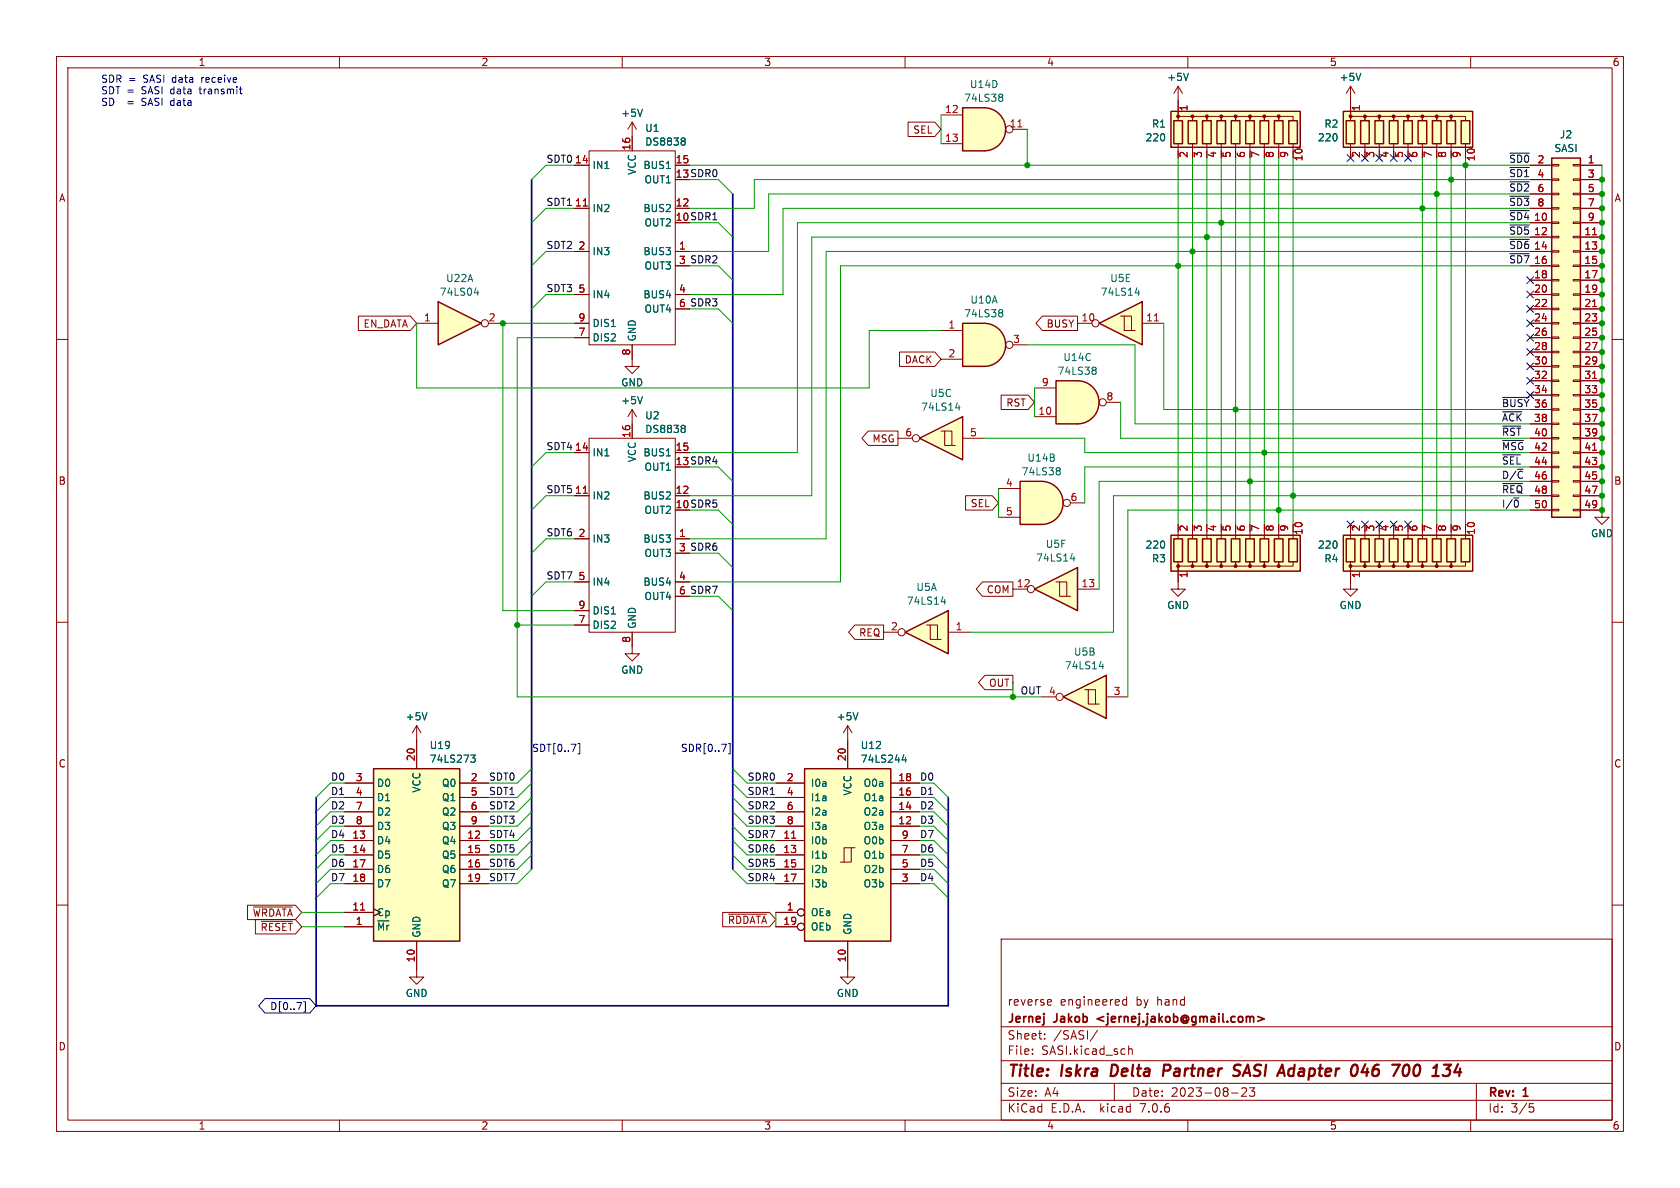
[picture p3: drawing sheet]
<svg xmlns="http://www.w3.org/2000/svg" width="297mm" height="210mm" viewBox="0 0 297 210" stroke-linecap="round" stroke-linejoin="round" font-family="sans-serif">
<defs><g id="words">
<g font-size="2.8" fill="#840000">
<text x="178" y="190.9">Title:</text>
<text x="187.7" y="190.9">Iskra</text>
<text x="197.2" y="190.9">Delta</text>
<text x="207.3" y="190.9">Partner</text>
<text x="220.5" y="190.9">SASI</text>
<text x="229.3" y="190.9">Adapter</text>
<text x="242.9" y="190.9">046</text>
<text x="250.9" y="190.9">700</text>
</g>
<g font-size="2.1" fill="#840000">
<text x="178" y="178">reverse</text>
<text x="187.4" y="178">engineered</text>
<text x="200.9" y="178">by</text>
<text x="204.7" y="178">hand</text>
<text x="178" y="184">Sheet:</text>
<text x="178" y="181.2">Jernej</text>
<text x="186.2" y="184">/SASI/</text>
<text x="186.5" y="181.2">Jakob</text>
<text x="194.6" y="181.2">&lt;jernej.jakob@gmail.com&gt;</text>
<text x="178" y="186.7">File:</text>
<text x="184.1" y="186.7">SASI.kicad_sch</text>
<text x="178" y="196.9">KiCad</text>
<text x="178" y="194.1">Size:</text>
<text x="184.7" y="194.1">A4</text>
<text x="185.7" y="196.9">E.D.A.</text>
<text x="194.6" y="196.9">kicad</text>
<text x="200" y="194.1">Date:</text>
<text x="201.8" y="196.9">7.0.6</text>
<text x="207" y="194.1">2023-08-23</text>
<text x="263" y="194.3">Rev:</text>
<text x="263" y="196.9">Id:</text>
<text x="267.1" y="196.9">3/5</text>
<text x="269.4" y="194.3">1</text>
</g>
<g font-size="1.8" fill="#840000">
<text x="35" y="11.9">1</text>
<text x="85" y="11.9">2</text>
<text x="135" y="11.9">3</text>
<text x="185" y="11.9">4</text>
<text x="235" y="11.9">5</text>
<text x="285" y="11.9">6</text>
<text x="161.4" y="23.8">SEL</text>
<text x="210.3" y="28" transform="rotate(-90 210.3 28)">2</text>
<text x="212.8" y="28" transform="rotate(-90 212.8 28)">3</text>
<text x="215.3" y="28" transform="rotate(-90 215.3 28)">4</text>
<text x="217.9" y="28" transform="rotate(-90 217.9 28)">5</text>
<text x="220.4" y="28" transform="rotate(-90 220.4 28)">6</text>
<text x="223" y="28" transform="rotate(-90 223 28)">7</text>
<text x="225.5" y="28" transform="rotate(-90 225.5 28)">8</text>
<text x="240.7" y="28" transform="rotate(-90 240.7 28)">2</text>
<text x="243.3" y="28" transform="rotate(-90 243.3 28)">3</text>
<text x="245.8" y="28" transform="rotate(-90 245.8 28)">4</text>
<text x="248.4" y="28" transform="rotate(-90 248.4 28)">5</text>
<text x="250.9" y="28" transform="rotate(-90 250.9 28)">6</text>
<text x="253.4" y="28" transform="rotate(-90 253.4 28)">7</text>
<text x="256" y="28" transform="rotate(-90 256 28)">8</text>
<text x="10.3" y="35.9">A</text>
<text x="119.3" y="31.5">13 SDR0</text>
<text x="285.3" y="35.9">A</text>
<text x="119.3" y="39.1">10 SDR1</text>
<text x="64.2" y="58.1">EN_DATA</text>
<text x="184.9" y="58.1">BUSY</text>
<text x="159.8" y="64.5">DACK</text>
<text x="177.8" y="72.1">RST</text>
<text x="119.3" y="82.3">13 SDR4</text>
<text x="154.1" y="78.4">MSG</text>
<text x="10.3" y="85.9">B</text>
<text x="119.3" y="89.9">10 SDR5</text>
<text x="171.5" y="89.9">SEL</text>
<text x="285.3" y="85.9">B</text>
<text x="210.3" y="94.1" transform="rotate(-90 210.3 94.1)">2</text>
<text x="212.8" y="94.1" transform="rotate(-90 212.8 94.1)">3</text>
<text x="215.3" y="94.1" transform="rotate(-90 215.3 94.1)">4</text>
<text x="217.9" y="94.1" transform="rotate(-90 217.9 94.1)">5</text>
<text x="220.4" y="94.1" transform="rotate(-90 220.4 94.1)">6</text>
<text x="223" y="94.1" transform="rotate(-90 223 94.1)">7</text>
<text x="225.5" y="94.1" transform="rotate(-90 225.5 94.1)">8</text>
<text x="240.7" y="94.1" transform="rotate(-90 240.7 94.1)">2</text>
<text x="243.3" y="94.1" transform="rotate(-90 243.3 94.1)">3</text>
<text x="245.8" y="94.1" transform="rotate(-90 245.8 94.1)">4</text>
<text x="248.4" y="94.1" transform="rotate(-90 248.4 94.1)">5</text>
<text x="250.9" y="94.1" transform="rotate(-90 250.9 94.1)">6</text>
<text x="253.4" y="94.1" transform="rotate(-90 253.4 94.1)">7</text>
<text x="256" y="94.1" transform="rotate(-90 256 94.1)">8</text>
<text x="174.3" y="105.1">COM</text>
<text x="151.8" y="112.7">REQ</text>
<text x="174.8" y="121.6">OUT</text>
<text x="10.3" y="135.9">C</text>
<text x="285.3" y="135.9">C</text>
<text x="44.6" y="162.2">~{WRDATA}</text>
<text x="46" y="164.8">~{RESET}</text>
<text x="128.6" y="163.5">~{RDDATA} 19</text>
<text x="10.3" y="185.9">D</text>
<text x="285.3" y="185.9">D</text>
<text x="35" y="199.9">1</text>
<text x="85" y="199.9">2</text>
<text x="135" y="199.9">3</text>
<text x="185" y="199.9">4</text>
<text x="235" y="199.9">5</text>
<text x="285" y="199.9">6</text>
</g>
<g font-size="1.8" fill="#0000c2">
<text x="17.8" y="14.7">SDR =</text>
<text x="17.8" y="16.8">SDT =</text>
<text x="25.1" y="16.8">SASI</text>
<text x="25.4" y="14.7">SASI</text>
<text x="30.4" y="16.8">data</text>
<text x="30.7" y="14.7">data</text>
<text x="35.8" y="16.8">transmit</text>
<text x="36.1" y="14.7">receive</text>
<text x="17.8" y="18.8">SD</text>
<text x="22.6" y="18.8">=</text>
<text x="25.3" y="18.8">SASI</text>
<text x="30.6" y="18.8">data</text>
</g>
<g font-size="1.8" fill="#006464">
<text x="171.4" y="15.8">U14D</text>
<text x="206.2" y="14.5">+5V</text>
<text x="236.7" y="14.5">+5V</text>
<text x="109.7" y="20.9">+5V</text>
<text x="114" y="23.5">U1</text>
<text x="170.3" y="18.2">74LS38</text>
<text x="203.6" y="22.8">R1</text>
<text x="234" y="22.8">R2</text>
<text x="114" y="25.9">DS8838</text>
<text x="202.4" y="25.2">220</text>
<text x="232.9" y="25.2">220</text>
<text x="274.7" y="27.1">SASI</text>
<text x="275.7" y="24.7">J2</text>
<text x="104.6" y="30.1">IN1</text>
<text x="112.6" y="31" transform="rotate(-90 112.6 31)">VCC</text>
<text x="113.6" y="30.1">BUS1</text>
<text x="113.8" y="32.6">OUT1</text>
<text x="104.6" y="37.7">IN2</text>
<text x="113.6" y="37.7">BUS2</text>
<text x="113.8" y="40.2">OUT2</text>
<text x="104.6" y="45.3">IN3</text>
<text x="113.6" y="45.3">BUS3</text>
<text x="113.8" y="47.9">OUT3</text>
<text x="77.6" y="52.5">74LS04</text>
<text x="78.8" y="50.1">U22A</text>
<text x="104.6" y="52.9">IN4</text>
<text x="113.6" y="52.9">BUS4</text>
<text x="171.5" y="53.9">U10A</text>
<text x="194.5" y="52.5">74LS14</text>
<text x="196.2" y="50.1">U5E</text>
<text x="104.6" y="58">DIS1</text>
<text x="113.8" y="55.5">OUT4</text>
<text x="170.3" y="56.3">74LS38</text>
<text x="104.6" y="60.6">DIS2</text>
<text x="112.6" y="60.5" transform="rotate(-90 112.6 60.5)">GND</text>
<text x="187.9" y="64">U14C</text>
<text x="109.7" y="68.5">GND</text>
<text x="109.7" y="71.7">+5V</text>
<text x="164.4" y="70.4">U5C</text>
<text x="186.9" y="66.5">74LS38</text>
<text x="114" y="74.3">U2</text>
<text x="114" y="76.7">DS8838</text>
<text x="162.7" y="72.8">74LS14</text>
<text x="104.6" y="80.9">IN1</text>
<text x="112.6" y="81.8" transform="rotate(-90 112.6 81.8)">VCC</text>
<text x="113.6" y="80.9">BUS1</text>
<text x="113.8" y="83.4">OUT1</text>
<text x="181.5" y="81.8">U14B</text>
<text x="104.6" y="88.5">IN2</text>
<text x="113.6" y="88.5">BUS2</text>
<text x="180.5" y="84.2">74LS38</text>
<text x="113.8" y="91">OUT2</text>
<text x="281.2" y="95.2">GND</text>
<text x="104.6" y="96.1">IN3</text>
<text x="113.6" y="96.1">BUS3</text>
<text x="113.8" y="98.7">OUT3</text>
<text x="183.1" y="99.5">74LS14</text>
<text x="184.8" y="97">U5F</text>
<text x="202.4" y="97.2">220</text>
<text x="203.6" y="99.6">R3</text>
<text x="232.9" y="97.2">220</text>
<text x="234" y="99.6">R4</text>
<text x="104.6" y="103.7">IN4</text>
<text x="113.6" y="103.7">BUS4</text>
<text x="113.8" y="106.3">OUT4</text>
<text x="160.2" y="107.1">74LS14</text>
<text x="161.9" y="104.7">U5A</text>
<text x="206.2" y="107.9">GND</text>
<text x="236.7" y="107.9">GND</text>
<text x="104.6" y="111.4">DIS2</text>
<text x="104.6" y="108.8">DIS1</text>
<text x="112.6" y="111.3" transform="rotate(-90 112.6 111.3)">GND</text>
<text x="109.7" y="119.3">GND</text>
<text x="188.1" y="118.5">74LS14</text>
<text x="189.8" y="116.1">U5B</text>
<text x="71.6" y="127.5">+5V</text>
<text x="147.8" y="127.5">+5V</text>
<text x="75.9" y="132.6">U19</text>
<text x="75.9" y="135">74LS273</text>
<text x="152.1" y="132.6">U12</text>
<text x="152.1" y="135">74LS244</text>
<text x="66.5" y="139.3">D0</text>
<text x="66.5" y="141.8">D1</text>
<text x="74.5" y="140.2" transform="rotate(-90 74.5 140.2)">VCC</text>
<text x="78" y="139.3">Q0</text>
<text x="78" y="141.8">Q1</text>
<text x="143.3" y="139.3">I0a</text>
<text x="143.3" y="141.8">I1a</text>
<text x="150.7" y="140.7" transform="rotate(-90 150.7 140.7)">VCC</text>
<text x="152.6" y="141.8">O1a</text>
<text x="152.6" y="139.3">O0a</text>
<text x="66.5" y="149.5">D4</text>
<text x="66.5" y="144.4">D2</text>
<text x="66.5" y="146.9">D3</text>
<text x="78" y="149.5">Q4</text>
<text x="78" y="144.4">Q2</text>
<text x="78" y="146.9">Q3</text>
<text x="143.3" y="149.5">I0b</text>
<text x="143.3" y="144.4">I2a</text>
<text x="143.3" y="146.9">I3a</text>
<text x="152.6" y="146.9">O3a</text>
<text x="152.6" y="144.4">O2a</text>
<text x="152.6" y="149.5">O0b</text>
<text x="66.5" y="152">D5</text>
<text x="66.5" y="154.5">D6</text>
<text x="78" y="152">Q5</text>
<text x="78" y="154.5">Q6</text>
<text x="143.3" y="152">I1b</text>
<text x="143.3" y="154.5">I2b</text>
<text x="152.6" y="154.5">O2b</text>
<text x="152.6" y="152">O1b</text>
<text x="66.5" y="157.1">D7</text>
<text x="78" y="157.1">Q7</text>
<text x="143.3" y="157.1">I3b</text>
<text x="152.6" y="157.1">O3b</text>
<text x="66.5" y="164.7">~{Mr}</text>
<text x="66.5" y="162.2">Cp</text>
<text x="74.5" y="165.9" transform="rotate(-90 74.5 165.9)">GND</text>
<text x="143.3" y="162.2">OEa</text>
<text x="143.3" y="164.7">OEb</text>
<text x="150.7" y="165.4" transform="rotate(-90 150.7 165.4)">GND</text>
<text x="71.6" y="176.4">GND</text>
<text x="147.8" y="176.4">GND</text>
</g>
<g font-size="1.8" fill="#a90000">
<text x="167" y="20.1">12</text>
<text x="178.4" y="22.6">11</text>
<text x="210.3" y="19.8" transform="rotate(-90 210.3 19.8)">1</text>
<text x="240.7" y="19.8" transform="rotate(-90 240.7 19.8)">1</text>
<text x="101.6" y="29">14</text>
<text x="111.5" y="26.7" transform="rotate(-90 111.5 26.7)">16</text>
<text x="119.3" y="29">15</text>
<text x="167" y="25.1">13</text>
<text x="228" y="28" transform="rotate(-90 228 28)">9</text>
<text x="230.6" y="28.6" transform="rotate(-90 230.6 28.6)">10</text>
<text x="258.5" y="28" transform="rotate(-90 258.5 28)">9</text>
<text x="261.1" y="28.6" transform="rotate(-90 261.1 28.6)">10</text>
<text x="271.7" y="29">2</text>
<text x="280.6" y="29">1</text>
<text x="119.3" y="31.5">13</text>
<text x="271.7" y="31.5">4</text>
<text x="271.7" y="34">6</text>
<text x="280.6" y="31.5">3</text>
<text x="280.6" y="34">5</text>
<text x="101.6" y="36.6">11</text>
<text x="119.3" y="36.6">12</text>
<text x="119.3" y="39.1">10</text>
<text x="271.1" y="39.1">10</text>
<text x="271.1" y="41.7">12</text>
<text x="271.7" y="36.6">8</text>
<text x="280" y="41.7">11</text>
<text x="280.6" y="36.6">7</text>
<text x="280.6" y="39.1">9</text>
<text x="102.2" y="44.2">2</text>
<text x="119.9" y="44.2">1</text>
<text x="119.9" y="46.7">3</text>
<text x="271.1" y="44.2">14</text>
<text x="271.1" y="46.7">16</text>
<text x="280" y="44.2">13</text>
<text x="280" y="46.7">15</text>
<text x="102.2" y="51.8">5</text>
<text x="119.9" y="51.8">4</text>
<text x="271.1" y="49.3">18</text>
<text x="271.1" y="51.8">20</text>
<text x="280" y="49.3">17</text>
<text x="280" y="51.8">19</text>
<text x="74.9" y="56.9">1</text>
<text x="86.3" y="56.9">2</text>
<text x="102.2" y="59.4">7</text>
<text x="102.2" y="56.9">9</text>
<text x="119.9" y="54.4">6</text>
<text x="167.6" y="58.2">1</text>
<text x="191.1" y="56.9">10</text>
<text x="202.5" y="56.9">11</text>
<text x="271.1" y="54.4">22</text>
<text x="271.1" y="56.9">24</text>
<text x="271.1" y="59.4">26</text>
<text x="280" y="54.4">21</text>
<text x="280" y="56.9">23</text>
<text x="280" y="59.4">25</text>
<text x="111.5" y="62.9" transform="rotate(-90 111.5 62.9)">8</text>
<text x="167.6" y="63.2">2</text>
<text x="179" y="60.7">3</text>
<text x="271.1" y="62">28</text>
<text x="271.1" y="64.5">30</text>
<text x="280" y="62">27</text>
<text x="280" y="64.5">29</text>
<text x="184.1" y="68.3">9</text>
<text x="195.5" y="70.9">8</text>
<text x="271.1" y="67.1">32</text>
<text x="271.1" y="69.6">34</text>
<text x="280" y="67.1">31</text>
<text x="280" y="69.6">33</text>
<text x="111.5" y="77.5" transform="rotate(-90 111.5 77.5)">16</text>
<text x="159.9" y="77.2">6</text>
<text x="171.4" y="77.2">5</text>
<text x="183.5" y="73.4">10</text>
<text x="271.1" y="72.1">36</text>
<text x="271.1" y="74.7">38</text>
<text x="271.1" y="77.2">40</text>
<text x="280" y="72.1">35</text>
<text x="280" y="74.7">37</text>
<text x="280" y="77.2">39</text>
<text x="101.6" y="79.8">14</text>
<text x="119.3" y="79.8">15</text>
<text x="119.3" y="82.3">13</text>
<text x="271.1" y="79.8">42</text>
<text x="271.1" y="82.3">44</text>
<text x="280" y="79.8">41</text>
<text x="280" y="82.3">43</text>
<text x="101.6" y="87.4">11</text>
<text x="119.3" y="87.4">12</text>
<text x="119.3" y="89.9">10</text>
<text x="177.7" y="86.1">4</text>
<text x="189.2" y="88.6">6</text>
<text x="271.1" y="89.9">50</text>
<text x="271.1" y="84.8">46</text>
<text x="271.1" y="87.4">48</text>
<text x="280" y="84.8">45</text>
<text x="280" y="87.4">47</text>
<text x="280" y="89.9">49</text>
<text x="102.2" y="95">2</text>
<text x="119.9" y="95">1</text>
<text x="177.7" y="91.2">5</text>
<text x="228" y="94.1" transform="rotate(-90 228 94.1)">9</text>
<text x="230.6" y="94.7" transform="rotate(-90 230.6 94.7)">10</text>
<text x="258.5" y="94.1" transform="rotate(-90 258.5 94.1)">9</text>
<text x="261.1" y="94.7" transform="rotate(-90 261.1 94.7)">10</text>
<text x="119.9" y="97.5">3</text>
<text x="102.2" y="102.6">5</text>
<text x="102.2" y="107.7">9</text>
<text x="119.9" y="102.6">4</text>
<text x="119.9" y="105.2">6</text>
<text x="179.7" y="103.9">12</text>
<text x="191.1" y="103.9">13</text>
<text x="210.3" y="102.3" transform="rotate(-90 210.3 102.3)">1</text>
<text x="240.7" y="102.3" transform="rotate(-90 240.7 102.3)">1</text>
<text x="102.2" y="110.2">7</text>
<text x="111.5" y="113.7" transform="rotate(-90 111.5 113.7)">8</text>
<text x="157.4" y="111.5">2</text>
<text x="168.8" y="111.5">1</text>
<text x="185.3" y="122.9">4</text>
<text x="196.8" y="122.9">3</text>
<text x="73.4" y="134.7" transform="rotate(-90 73.4 134.7)">20</text>
<text x="149.6" y="134.7" transform="rotate(-90 149.6 134.7)">20</text>
<text x="62.8" y="138.2">3</text>
<text x="62.8" y="140.7">4</text>
<text x="62.8" y="143.3">7</text>
<text x="83.1" y="138.2">2</text>
<text x="83.1" y="140.7">5</text>
<text x="83.1" y="143.3">6</text>
<text x="139" y="138.2">2</text>
<text x="139" y="140.7">4</text>
<text x="139" y="143.3">6</text>
<text x="158.7" y="143.3">14</text>
<text x="158.7" y="140.7">16</text>
<text x="158.7" y="138.2">18</text>
<text x="62.2" y="148.3">13</text>
<text x="62.8" y="145.8">8</text>
<text x="82.5" y="148.3">12</text>
<text x="83.1" y="145.8">9</text>
<text x="138.4" y="148.3">11</text>
<text x="139" y="145.8">8</text>
<text x="158.7" y="145.8">12</text>
<text x="159.3" y="148.3">9</text>
<text x="62.2" y="150.9">14</text>
<text x="62.2" y="153.4">17</text>
<text x="62.2" y="156">18</text>
<text x="82.5" y="150.9">15</text>
<text x="82.5" y="153.4">16</text>
<text x="82.5" y="156">19</text>
<text x="138.4" y="150.9">13</text>
<text x="138.4" y="153.4">15</text>
<text x="138.4" y="156">17</text>
<text x="159.3" y="156">3</text>
<text x="159.3" y="153.4">5</text>
<text x="159.3" y="150.9">7</text>
<text x="62.2" y="161">11</text>
<text x="139" y="161">1</text>
<text x="62.8" y="163.6">1</text>
<text x="138.4" y="163.6">19</text>
<text x="73.4" y="170.2" transform="rotate(-90 73.4 170.2)">10</text>
<text x="149.6" y="170.2" transform="rotate(-90 149.6 170.2)">10</text>
</g>
<g font-size="1.8" fill="#0f0f0f">
<text x="96.5" y="28.9">SDT0</text>
<text x="266.7" y="28.9">~{SD0}2</text>
<text x="266.7" y="31.4">~{SD1}4</text>
<text x="266.7" y="33.9">~{SD2}6</text>
<text x="96.5" y="36.5">SDT1</text>
<text x="266.7" y="39">~{SD4}</text>
<text x="266.7" y="41.6">~{SD5}</text>
<text x="266.7" y="36.5">~{SD3}8</text>
<text x="96.5" y="44.1">SDT2</text>
<text x="119.9" y="46.7">3 SDR2</text>
<text x="266.7" y="44.1">~{SD6}</text>
<text x="266.7" y="46.6">~{SD7}</text>
<text x="96.5" y="51.7">SDT3</text>
<text x="119.9" y="54.4">6 SDR3</text>
<text x="265.4" y="72">~{BUSY}</text>
<text x="265.4" y="74.6">~{ACK}38</text>
<text x="265.4" y="77.1">~{RST}40</text>
<text x="96.5" y="79.7">SDT4</text>
<text x="265.4" y="79.7">~{MSG}42</text>
<text x="265.4" y="82.2">~{SEL}44</text>
<text x="96.5" y="87.3">SDT5</text>
<text x="265.4" y="84.7">D/~{C} 46</text>
<text x="265.4" y="87.3">~{REQ}48</text>
<text x="265.4" y="89.8">I/~{0}</text>
<text x="96.5" y="94.9">SDT6</text>
<text x="119.9" y="97.5">3 SDR6</text>
<text x="96.5" y="102.5">SDT7</text>
<text x="119.9" y="105.2">6 SDR7</text>
<text x="180.3" y="122.8">OUT</text>
<text x="58.4" y="140.6">D1</text>
<text x="86.4" y="143.2">SDT2</text>
<text x="86.4" y="140.6">SDT1</text>
<text x="86.4" y="138.1">SDT0</text>
<text x="132.1" y="143.2">SDR2</text>
<text x="132.1" y="138.1">SDR0</text>
<text x="132.1" y="140.6">SDR1</text>
<text x="162.6" y="140.6">D1</text>
<text x="86.4" y="145.7">SDT3</text>
<text x="86.4" y="148.2">SDT4</text>
<text x="132.1" y="145.7">SDR3</text>
<text x="132.1" y="148.2">SDR7</text>
<text x="86.4" y="155.9">SDT7</text>
<text x="86.4" y="150.8">SDT5</text>
<text x="86.4" y="153.3">SDT6</text>
<text x="132.1" y="150.8">SDR6</text>
<text x="132.1" y="153.3">SDR5</text>
<text x="132.1" y="155.9">SDR4</text>
</g>
<g font-size="1.8" fill="#000084">
<text x="94" y="133">SDT[0..7]</text>
<text x="120.3" y="133">SDR[0..7]</text>
<text x="47.7" y="178.8">D[0..7]</text>
</g>
<g font-size="1.8" fill="#009600">
<text x="58.4" y="143.2">D2</text>
<text x="58.4" y="138.1">D0</text>
<text x="162.6" y="138.1">D0</text>
<text x="162.6" y="143.2">D2</text>
<text x="58.4" y="145.7">D3</text>
<text x="58.4" y="148.2">D4</text>
<text x="162.6" y="145.7">D3</text>
<text x="162.6" y="148.2">D7</text>
<text x="58.4" y="150.8">D5</text>
<text x="58.4" y="153.3">D6</text>
<text x="58.4" y="155.9">D7</text>
<text x="162.6" y="155.9">D4</text>
<text x="162.6" y="153.3">D5</text>
<text x="162.6" y="150.8">D6</text>
</g>
</g></defs>
<g fill="none" stroke="#840000" stroke-width=".18">
<path d="M10 10h277v190h-277zM12 12h273v186h-273zM60 10v2M110 10v2M160 10v2M210 10v2M260 10v2M10 60h2M285 60h2M111.8 63.5v1.3h1.2l-1.2 1.2-1.3-1.2h1.3M10 110h2M285 110h2"/>
<path d="M10 160h2M285 160h2M177 166h108v32h-108zM185.4 176.7l.4 .1 .1 .3-.7 .1M185.8 177.6l-.4 .1M199.2 176.8l-.5-.1-.2 .3v.4l.1 .2h.6M199.2 176.2v1.5M60 198v2M110 198v2M160 198v2M177 194.5h108M177 191.5h108"/>
<path d="M177 187.5h108M177 181.5h108M182.5 186.3v.1M182.5 185.5v.1M184.7 183.6v.1M184.7 182.8v.1M194 182.1l-1.3 2M197 191.5v3M199.5 184.9v1.5M199.5 185.5l.2-.1 .4 .1 .1 .9M210 198v2M217.7 193.2h1.2"/>
<path d="M219.5 192.4l.6-.1 .2 .1 .1 .3-.9 1.1h.9M220.9 192.3h.9l-.5 .6 .4 .1v.7l-.2 .1h-.4l-.2-.1M260 198v2M261 191.5v6.5M270.4 195.1h.7M270.5 195.7h.4l.3 .3-.2 .5-.5 .1"/>
</g>
<g fill="none" stroke="#840000" stroke-width=".4">
<path d="M196.6 188.2l-.3 2h.5M206.6 188.2h-.8l-.2 2M206.7 189.2l-1 .1M218.2 189l.6 .3a.49 .49 0 0 1 .4 .5 .49 .49 0 0 1-.5 .4h-.4M219.3 188.3a.85 .85 0 0 0-1 .1l-.1 .2M220.6 188.2l-.9 2M228.1 190.2h.3M228.2 188.9h.4M241.4 188.1l-.7 1.4h1.3M241.8 188.9l-.2 1.3M248.6 188.2a.44 .44 0 0 1 .5 .4 1.31 1.31 0 0 1-.6 1.6M250.5 188.2a1.41 1.41 0 0 0-.4 1.9l.3 .1"/>
<path d="M257.8 188.1l-.7 1.4h1.2M258.1 188.9l-.1 1.3"/>
</g>
<path d="M222.3 179.7l1.2 .4-1.2 .4" fill="none" stroke="#840000" stroke-width=".3"/>
<path d="M194.3 57.2l7.6-3.9v7.7z" fill="#ffffc2"/>
<path d="M194.3 57.2l7.6-3.9v7.7z" fill="none" stroke="#840000" stroke-width=".25"/>
<g fill="none" stroke="#840000" stroke-width=".18">
<path d="M190.5 57.2h2.5M198.1 55.9h.7v2.5h1.9M198.8 55.9h1.2v2.5M201.9 57.2h3.8"/>
<circle cx="193.7" cy="57.1" r=".63"/>
</g>
<path d="M204.1 56.7h.7" fill="none" stroke="#a90000" stroke-width=".18"/>
<path d="M200.7 51.8h.8M201.3 51.4v.8" fill="none" stroke="#006464" stroke-width=".18"/>
<path d="M174 57.2a3.8 3.8 0 0 1 3.8 3.8 3.8 3.8 0 0 1-3.8 3.8z" fill="#ffffc2" stroke="#ffffc2" stroke-width=".18"/>
<path d="M170.2 57.2h3.8v7.6h-3.8z" fill="#ffffc2"/>
<path d="M170.2 57.2h3.8a3.8 3.8 0 0 1 3.8 3.8 3.8 3.8 0 0 1-3.8 3.8h-3.8z" fill="none" stroke="#840000" stroke-width=".25"/>
<g fill="none" stroke="#840000" stroke-width=".18">
<path d="M166.4 58.4h3.8M166.4 63.5h3.8M179.1 61h2.5"/>
<circle cx="178.4" cy="61" r=".63"/>
</g>
<path d="M176.8 54.7h.2l.3 .3-.3 .3M176.8 55.3h.2M177 55.3l.3 .2v.3l-.1 .1-.4 .1" fill="none" stroke="#006464" stroke-width=".18"/>
<path d="M174 19.1a3.8 3.8 0 0 1 3.8 3.8 3.8 3.8 0 0 1-3.8 3.8z" fill="#ffffc2" stroke="#ffffc2" stroke-width=".18"/>
<path d="M170.2 19.1h3.8v7.6h-3.8z" fill="#ffffc2"/>
<path d="M170.2 19.1h3.8a3.8 3.8 0 0 1 3.8 3.8 3.8 3.8 0 0 1-3.8 3.8h-3.8z" fill="none" stroke="#840000" stroke-width=".25"/>
<g fill="none" stroke="#840000" stroke-width=".18">
<path d="M166.4 20.3h3.8M166.4 25.4h3.8M179.1 22.9h2.5M111.8 114.3v1.3h1.2l-1.2 1.2-1.3-1.2h1.3"/>
<circle cx="178.4" cy="22.9" r=".63"/>
</g>
<path d="M179.9 22.4h.8" fill="none" stroke="#a90000" stroke-width=".18"/>
<path d="M176.8 16.6h.2l.3 .3-.3 .3M176.8 17.2h.2M177 17.2l.3 .2v.3l-.1 .1-.4 .1" fill="none" stroke="#006464" stroke-width=".18"/>
<path d="M162.6 77.5l7.6-3.8v7.6z" fill="#ffffc2"/>
<g fill="none" stroke="#840000" stroke-width=".25">
<path d="M274.3 27.9h5.1v63.5h-5.1zM162.6 77.5l7.6-3.8v7.6zM207 94.6h22.9v6.4h-22.9zM207.5 95.3h1.5v4h-1.5zM210.1 95.3h1.5v4h-1.5zM212.6 95.3h1.5v4h-1.5zM215.1 95.3h1.6v4h-1.6zM217.7 95.3h1.5v4h-1.5zM220.2 95.3h1.5v4h-1.5zM222.8 95.3h1.5v4h-1.5zM225.3 95.3h1.5v4h-1.5zM227.8 95.3h1.6v4h-1.6z"/>
<path d="M237.5 94.6h22.8v6.4h-22.8zM238 95.3h1.5v4h-1.5zM240.5 95.3h1.6v4h-1.6zM243.1 95.3h1.5v4h-1.5zM245.6 95.3h1.5v4h-1.5zM248.2 95.3h1.5v4h-1.5zM250.7 95.3h1.5v4h-1.5zM253.2 95.3h1.6v4h-1.6zM255.8 95.3h1.5v4h-1.5zM258.3 95.3h1.5v4h-1.5zM66 135.9h15.3v30.5h-15.3zM142.2 135.9h15.3v30.5h-15.3z"/>
</g>
<g fill="none" stroke="#840000" stroke-width=".18">
<path d="M101.6 36.8h2.5M101.6 29.2h2.5M104.1 26.7h15.3v34.3h-15.3zM111.8 21.6l-.8 1.3M111.8 21.6v5.1M111.8 21.6l.7 1.3M119.4 36.8h2.5M119.4 29.2h2.5M270.5 36.8h3.8M270.5 29.2h3.8M270.5 39.4h3.8M270.5 31.8h3.8"/>
<path d="M270.5 34.3h3.8M274.3 39.2h1.3v.3h-1.3zM274.3 36.7h1.3v.3h-1.3zM274.3 34.2h1.3v.2h-1.3zM274.3 31.6h1.3v.3h-1.3zM274.3 29.1h1.3v.2h-1.3zM278.1 39.2h1.3v.3h-1.3zM278.1 36.7h1.3v.3h-1.3zM278.1 34.2h1.3v.2h-1.3zM278.1 31.6h1.3v.3h-1.3zM278.1 29.1h1.3v.2h-1.3zM279.4 36.8h3.8"/>
<path d="M279.4 29.2h3.8M279.4 39.4h3.8M279.4 31.8h3.8M279.4 34.3h3.8M101.6 44.5h2.5M101.6 52.1h2.5M101.6 59.7h2.5M101.6 57.2h2.5M119.4 44.5h2.5M119.4 47h2.5M119.4 52.1h2.5M119.4 54.6h2.5"/>
<path d="M270.5 44.5h3.8M270.5 47h3.8M270.5 52.1h3.8M270.5 54.6h3.8M270.5 59.7h3.8M270.5 57.2h3.8M270.5 41.9h3.8M270.5 49.5h3.8M274.3 59.6h1.3v.2h-1.3zM274.3 57h1.3v.3h-1.3zM274.3 54.5h1.3v.2h-1.3zM274.3 51.9h1.3v.3h-1.3z"/>
<path d="M274.3 49.4h1.3v.3h-1.3zM274.3 46.9h1.3v.2h-1.3zM274.3 44.3h1.3v.3h-1.3zM274.3 41.8h1.3v.2h-1.3zM278.1 59.6h1.3v.2h-1.3zM278.1 57h1.3v.3h-1.3zM278.1 54.5h1.3v.2h-1.3zM278.1 51.9h1.3v.3h-1.3zM278.1 49.4h1.3v.3h-1.3zM278.1 46.9h1.3v.2h-1.3zM278.1 44.3h1.3v.3h-1.3zM278.1 41.8h1.3v.2h-1.3z"/>
<path d="M279.4 44.5h3.8M279.4 47h3.8M279.4 52.1h3.8M279.4 54.6h3.8M279.4 59.7h3.8M279.4 57.2h3.8M279.4 41.9h3.8M279.4 49.5h3.8M104.1 77.5h15.3v34.3h-15.3zM111.8 61v2.5M111.8 72.4v5.1M111.8 72.4l-.8 1.3"/>
<path d="M111.8 72.4l.7 1.3M158.7 77.5h2.6M166.4 76.2h.6v2.5h1.9M167 76.2h1.3v2.5M170.2 77.5h3.8M270.5 77.5h3.8M270.5 62.2h3.8M270.5 64.8h3.8M270.5 67.3h3.8M270.5 69.9h3.8M270.5 72.4h3.8M270.5 74.9h3.8"/>
<path d="M274.3 79.9h1.3v.2h-1.3zM274.3 77.3h1.3v.3h-1.3zM274.3 74.8h1.3v.3h-1.3zM274.3 72.3h1.3v.2h-1.3zM274.3 69.7h1.3v.3h-1.3zM274.3 67.2h1.3v.2h-1.3zM274.3 64.6h1.3v.3h-1.3zM274.3 62.1h1.3v.3h-1.3zM278.1 79.9h1.3v.2h-1.3zM278.1 77.3h1.3v.3h-1.3zM278.1 74.8h1.3v.3h-1.3zM278.1 72.3h1.3v.2h-1.3z"/>
<path d="M278.1 69.7h1.3v.3h-1.3zM278.1 67.2h1.3v.2h-1.3zM278.1 64.6h1.3v.3h-1.3zM278.1 62.1h1.3v.3h-1.3zM279.4 77.5h3.8M279.4 62.2h3.8M279.4 64.8h3.8M279.4 67.3h3.8M279.4 69.9h3.8M279.4 72.4h3.8M279.4 74.9h3.8M101.6 80h2.5"/>
<path d="M101.6 87.6h2.5M101.6 95.3h2.5M119.4 80h2.5M119.4 87.6h2.5M119.4 95.3h2.5M119.4 97.8h2.5M208.3 99.3v.8h2.5v-.8v.8h2.6v-.8v.8h2.5v-.8v.8h2.5v-.8v.8h2.6v-.8v.8h2.5v-.8v.8h2.6v-.8v.8h2.5v-.8M208.3 92.7v2.6M210.8 94v1.3M213.4 94v1.3M215.9 94v1.3M218.4 94v1.3"/>
<path d="M221 94v1.3M223.5 94v1.3M226.1 94v1.3M228.6 94v1.3M238.8 99.3v.8h2.5v-.8v.8h2.5v-.8v.8h2.6v-.8v.8h2.5v-.8v.8h2.6v-.8v.8h2.5v-.8v.8h2.5v-.8v.8h2.6v-.8M238.8 92.7v2.6M241.3 94v1.3M243.8 94v1.3M246.4 94v1.3M248.9 94v1.3M251.5 94v1.3M254 94v1.3"/>
<path d="M256.5 94v1.3M259.1 94v1.3M270.5 80h3.8M270.5 82.6h3.8M270.5 85.1h3.8M270.5 87.6h3.8M270.5 90.2h3.8M274.3 90h1.3v.3h-1.3zM274.3 87.5h1.3v.3h-1.3zM274.3 85h1.3v.2h-1.3zM274.3 82.4h1.3v.3h-1.3zM278.1 90h1.3v.3h-1.3z"/>
<path d="M278.1 87.5h1.3v.3h-1.3zM278.1 85h1.3v.2h-1.3zM278.1 82.4h1.3v.3h-1.3zM279.4 90.2h3.8v1.2h-1.3l1.3 1.3 1.3-1.3h-1.3M279.4 80h3.8M279.4 82.6h3.8M279.4 85.1h3.8M279.4 87.6h3.8M101.6 102.9h2.5M101.6 110.5h2.5M101.6 108h2.5M111.8 111.8v2.5"/>
<path d="M119.4 102.9h2.5M119.4 105.4h2.5M208.3 100.3v3.8h-1.3l1.3 1.3 1.2-1.3h-1.2M238.8 100.3v2.6M61 138.4h5M73.7 130.8v5.1M81.3 138.4h5.1M137.2 138.4h5M149.9 130.8v5.1M157.5 138.4h5.1M61 148.6h5M61 146.1h5"/>
<path d="M61 151.1h5M61 143.5h5M61 153.7h5M61 141h5M61 156.2h5M81.3 148.6h5.1M81.3 146.1h5.1M81.3 151.1h5.1M81.3 143.5h5.1M81.3 153.7h5.1M81.3 141h5.1M81.3 156.2h5.1"/>
<path d="M137.2 148.6h5M137.2 146.1h5M137.2 151.1h5M137.2 143.5h5M137.2 153.7h5M137.2 141h5M137.2 156.2h5M150.5 149.9h-1.3v2.5M151.1 149.9h-.6v2.5h-1.9M157.5 148.6h5.1M157.5 146.1h5.1M157.5 151.1h5.1"/>
<path d="M157.5 143.5h5.1M157.5 153.7h5.1M157.5 141h5.1M157.5 156.2h5.1M61 161.3h5M61 163.8h5M73.7 166.4v6.3h1.2l-1.2 1.3-1.3-1.3h1.3M137.2 161.3h3.8M137.2 163.8h3.8M149.9 166.4v6.3h1.2l-1.2 1.3-1.3-1.3h1.3"/>
<circle cx="161.9" cy="77.5" r=".63"/>
<circle cx="141.6" cy="163.8" r=".63"/>
<circle cx="141.6" cy="161.3" r=".63"/>
</g>
<path d="M113.6 19.3l-.4 1.3M120.9 24.4l.2 .2-.2 .3 .2 .3v.2l-.2 .3M113.6 70.1l-.4 1.3M120.9 75.2l.2 .2-.2 .3 .2 .3v.2l-.2 .3M168.9 72.1h.8M169.5 71.7v.8M83.2 133.5h.8l-.4 .5 .3 .1 .1 .4-.2 .2h-.4M159.8 133.4l-.3 .9h.8M160.1 133.9v.8" fill="none" stroke="#006464" stroke-width=".18"/>
<g fill="#ffffc2" stroke="#ffffc2" stroke-width=".18">
<path d="M207 94.6h22.9v6.4h-22.9z"/>
<path d="M237.5 94.6h22.8v6.4h-22.8z"/>
<path d="M274.3 27.9h5.1v63.5h-5.1z"/>
<path d="M142.2 135.9h15.3v30.5h-15.3z"/>
<path d="M66 135.9h15.3v30.5h-15.3z"/>
</g>
<g fill="#840000" stroke="#840000" stroke-width=".18">
<circle cx="208.3" cy="100.1" r=".25"/>
<circle cx="210.8" cy="100.1" r=".25"/>
<circle cx="213.4" cy="100.1" r=".25"/>
<circle cx="215.9" cy="100.1" r=".25"/>
<circle cx="218.4" cy="100.1" r=".25"/>
<circle cx="221" cy="100.1" r=".25"/>
<circle cx="223.5" cy="100.1" r=".25"/>
<circle cx="226.1" cy="100.1" r=".25"/>
<circle cx="238.8" cy="100.1" r=".25"/>
<circle cx="241.3" cy="100.1" r=".25"/>
<circle cx="243.8" cy="100.1" r=".25"/>
<circle cx="246.4" cy="100.1" r=".25"/>
<circle cx="248.9" cy="100.1" r=".25"/>
<circle cx="251.5" cy="100.1" r=".25"/>
<circle cx="254" cy="100.1" r=".25"/>
<circle cx="256.5" cy="100.1" r=".25"/>
</g>
<path d="M103.1 36.4h.7M281.5 41.5h.8M281.5 54.2h.8M281.5 66.9h.8M281.5 79.6h.8M103.1 87.2h.7M139.9 148.2h.8M63.7 160.9h.8" fill="none" stroke="#a90000" stroke-width=".18"/>
<path d="M77.5 53.3l7.6 3.9-7.6 3.8z" fill="#ffffc2"/>
<path d="M77.5 53.3l7.6 3.9-7.6 3.8z" fill="none" stroke="#840000" stroke-width=".25"/>
<g fill="none" stroke="#840000" stroke-width=".18">
<path d="M73.7 57.2h3.8M86.4 57.2h2.5"/>
<circle cx="85.7" cy="57.1" r=".63"/>
</g>
<path d="M83.9 51.8h.7M84.5 51.4v.8" fill="none" stroke="#006464" stroke-width=".18"/>
<path d="M184.1 85.1a3.8 3.8 0 0 1 3.8 3.8 3.8 3.8 0 0 1-3.8 3.8z" fill="#ffffc2" stroke="#ffffc2" stroke-width=".18"/>
<path d="M180.3 85.1h3.8v7.6h-3.8z" fill="#ffffc2"/>
<path d="M237.5 19.7h22.8v6.3h-22.8zM238 21.3h1.5v4.1h-1.5zM240.5 21.3h1.6v4.1h-1.6zM243.1 21.3h1.5v4.1h-1.5zM245.6 21.3h1.5v4.1h-1.5zM248.2 21.3h1.5v4.1h-1.5zM250.7 21.3h1.5v4.1h-1.5zM253.2 21.3h1.6v4.1h-1.6zM255.8 21.3h1.5v4.1h-1.5zM258.3 21.3h1.5v4.1h-1.5zM180.3 85.1h3.8a3.8 3.8 0 0 1 3.8 3.8 3.8 3.8 0 0 1-3.8 3.8h-3.8z" fill="none" stroke="#840000" stroke-width=".25"/>
<g fill="none" stroke="#840000" stroke-width=".18">
<path d="M208.3 15.2l-.8 1.3M208.3 15.2v2.6M208.3 15.2l.7 1.3M238.8 15.2v5.1M238.8 15.2l-.8 1.3M238.8 15.2l.7 1.3M238.8 21.3v-.7h2.5v.7v-.7h2.5v.7v-.7h2.6v.7v-.7h2.5v.7v-.7h2.6v.7v-.7h2.5v.7v-.7h2.5v.7v-.7h2.6v.7M238.8 25.4v2.5M241.3 25.4v1.3M243.8 25.4v1.3M246.4 25.4v1.3M248.9 25.4v1.3"/>
<path d="M251.5 25.4v1.3M254 25.4v1.3M256.5 25.4v1.3M259.1 25.4v1.3M176.5 86.4h3.8M176.5 91.4h3.8M189.2 88.9h2.6M149.9 128.3l-.8 1.2M149.9 128.3v2.5M149.9 128.3l.7 1.2"/>
<circle cx="188.6" cy="88.9" r=".63"/>
</g>
<path d="M210.1 13l-.4 1.2M240.6 13l-.4 1.2M187 82.7h.2l.2 .2-.2 .3M187 83.2h.2M187.2 83.2l.2 .3v.2l-.1 .2h-.3M151.7 126l-.4 1.3" fill="none" stroke="#006464" stroke-width=".18"/>
<path d="M237.5 19.7h22.8v6.3h-22.8z" fill="#ffffc2" stroke="#ffffc2" stroke-width=".18"/>
<g fill="#840000" stroke="#840000" stroke-width=".18">
<circle cx="238.8" cy="20.6" r=".25"/>
<circle cx="241.3" cy="20.6" r=".25"/>
<circle cx="243.8" cy="20.6" r=".25"/>
<circle cx="246.4" cy="20.6" r=".25"/>
<circle cx="248.9" cy="20.6" r=".25"/>
<circle cx="251.5" cy="20.6" r=".25"/>
<circle cx="254" cy="20.6" r=".25"/>
<circle cx="256.5" cy="20.6" r=".25"/>
</g>
<path d="M160 111.8l7.6-3.8v7.6z" fill="#ffffc2"/>
<path d="M207 19.7h22.9v6.3h-22.9zM207.5 21.3h1.5v4.1h-1.5zM210.1 21.3h1.5v4.1h-1.5zM212.6 21.3h1.5v4.1h-1.5zM215.1 21.3h1.6v4.1h-1.6zM217.7 21.3h1.5v4.1h-1.5zM220.2 21.3h1.5v4.1h-1.5zM222.8 21.3h1.5v4.1h-1.5zM225.3 21.3h1.5v4.1h-1.5zM227.8 21.3h1.6v4.1h-1.6zM160 111.8l7.6-3.8v7.6z" fill="none" stroke="#840000" stroke-width=".25"/>
<g fill="none" stroke="#840000" stroke-width=".18">
<path d="M208.3 17.8v2.5M208.3 21.3v-.7h2.5v.7v-.7h2.6v.7v-.7h2.5v.7v-.7h2.5v.7v-.7h2.6v.7v-.7h2.5v.7v-.7h2.6v.7v-.7h2.5v.7M208.3 25.4v2.5M210.8 25.4v1.3M213.4 25.4v1.3M215.9 25.4v1.3M218.4 25.4v1.3M221 25.4v1.3M223.5 25.4v1.3M226.1 25.4v1.3M228.6 25.4v1.3M156.2 111.8h2.5"/>
<path d="M163.8 110.5h.7v2.5h1.9M164.5 110.5h1.2v2.5M167.6 111.8h3.8M73.7 128.3l-.8 1.2M73.7 128.3v2.5M73.7 128.3l.7 1.2"/>
<circle cx="159.4" cy="111.8" r=".63"/>
</g>
<path d="M166.4 106.4h.8M167 106v.8M75.5 126l-.4 1.3" fill="none" stroke="#006464" stroke-width=".18"/>
<g fill="#ffffc2" stroke="#ffffc2" stroke-width=".18">
<path d="M207 19.7h22.9v6.3h-22.9z"/>
<path d="M190.5 67.3a3.8 3.8 0 0 1 3.8 3.8 3.8 3.8 0 0 1-3.8 3.8z"/>
</g>
<g fill="#840000" stroke="#840000" stroke-width=".18">
<circle cx="208.3" cy="20.6" r=".25"/>
<circle cx="210.8" cy="20.6" r=".25"/>
<circle cx="213.4" cy="20.6" r=".25"/>
<circle cx="215.9" cy="20.6" r=".25"/>
<circle cx="218.4" cy="20.6" r=".25"/>
<circle cx="221" cy="20.6" r=".25"/>
<circle cx="223.5" cy="20.6" r=".25"/>
<circle cx="226.1" cy="20.6" r=".25"/>
</g>
<path d="M186.7 67.3h3.8v7.6h-3.8z" fill="#ffffc2"/>
<path d="M186.7 67.3h3.8a3.8 3.8 0 0 1 3.8 3.8 3.8 3.8 0 0 1-3.8 3.8h-3.8z" fill="none" stroke="#840000" stroke-width=".25"/>
<g fill="none" stroke="#840000" stroke-width=".18">
<path d="M182.9 73.7h3.8M182.9 68.6h3.8M195.6 71.1h2.5"/>
<circle cx="194.9" cy="71.1" r=".63"/>
</g>
<path d="M193.3 64.9h.2l.3 .2-.3 .3M193.3 65.4h.2M193.5 65.4l.3 .3v.2l-.1 .2-.4 .1" fill="none" stroke="#006464" stroke-width=".18"/>
<path d="M182.9 104.1l7.6-3.8v7.7z" fill="#ffffc2"/>
<path d="M182.9 104.1l7.6-3.8v7.7z" fill="none" stroke="#840000" stroke-width=".25"/>
<g fill="none" stroke="#840000" stroke-width=".18">
<path d="M179.1 104.1h2.5M186.7 102.9h.6v2.5h1.9M187.3 102.9h1.3v2.5M190.5 104.1h3.8M238.8 102.9v1.2h-1.3l1.3 1.3 1.2-1.3h-1.2"/>
<circle cx="182.2" cy="104.1" r=".63"/>
</g>
<path d="M189.3 98.8h.7M189.9 98.3v.9" fill="none" stroke="#006464" stroke-width=".18"/>
<path d="M188 123.2l7.6-3.8v7.6z" fill="#ffffc2"/>
<path d="M188 123.2l7.6-3.8v7.6z" fill="none" stroke="#840000" stroke-width=".25"/>
<g fill="none" stroke="#840000" stroke-width=".18">
<path d="M208.3 17.8v2.5M238.8 17.8v2.5M101.6 29.2h2.5M101.6 36.8h2.5M111.8 24.1v2.6M119.4 29.2h2.5M119.4 36.8h2.5M160.5 21.6h4.8l1.1 1.3-1.1 1.2h-4.8zM208.3 26.7v1.2M238.8 26.7v1.2M270.5 29.2h3.8M270.5 39.4h3.8"/>
<path d="M270.5 31.8h3.8M270.5 34.3h3.8M270.5 36.8h3.8M279.4 29.2h3.8M279.4 39.4h3.8M279.4 31.8h3.8M279.4 34.3h3.8M279.4 36.8h3.8M63.4 55.9h9.1l1.2 1.3-1.2 1.2h-9.1zM101.6 44.5h2.5M101.6 52.1h2.5M101.6 57.2h2.5"/>
<path d="M101.6 59.7h2.5M119.4 44.5h2.5M119.4 47h2.5M119.4 52.1h2.5M119.4 54.6h2.5M184.3 55.9h6.2v2.5h-6.2l-1.1-1.2zM270.5 41.9h3.8M270.5 44.5h3.8M270.5 47h3.8M270.5 49.5h3.8M270.5 52.1h3.8M270.5 54.6h3.8"/>
<path d="M270.5 57.2h3.8M270.5 59.7h3.8M279.4 41.9h3.8M279.4 44.5h3.8M279.4 47h3.8M279.4 49.5h3.8M279.4 52.1h3.8M279.4 54.6h3.8M279.4 57.2h3.8M279.4 59.7h3.8M111.8 61v2.5M111.8 74.9v2.6"/>
<path d="M153.5 76.2h5.2v2.5h-5.2l-1.1-1.2zM159 62.2h6.3l1.1 1.3-1.1 1.3h-6.3zM177 69.8h4.8l1.1 1.3-1.1 1.3h-4.8zM270.5 62.2h3.8M270.5 64.8h3.8M270.5 67.3h3.8M270.5 69.9h3.8M270.5 72.4h3.8M270.5 74.9h3.8M270.5 77.5h3.8M279.4 62.2h3.8M279.4 64.8h3.8"/>
<path d="M279.4 67.3h3.8M279.4 69.9h3.8M279.4 72.4h3.8M279.4 74.9h3.8M279.4 77.5h3.8M101.6 80h2.5M101.6 87.6h2.5M101.6 95.3h2.5M119.4 80h2.5M119.4 87.6h2.5M119.4 95.3h2.5M119.4 97.8h2.5"/>
<path d="M170.7 87.6h4.7l1.1 1.3-1.1 1.3h-4.7zM208.3 92.7v1.3M238.8 92.7v1.3M270.5 80h3.8M270.5 82.6h3.8M270.5 85.1h3.8M270.5 87.6h3.8M270.5 90.2h3.8M279.4 80h3.8M279.4 82.6h3.8M279.4 85.1h3.8M279.4 87.6h3.8"/>
<path d="M279.4 90.2h3.8M101.6 102.9h2.5M101.6 110.5h2.5M101.6 108h2.5M111.8 111.8v2.5M119.4 102.9h2.5M119.4 105.4h2.5M151.1 110.5h5.1v2.5h-5.1l-1.1-1.2zM173.7 102.9h5.4v2.5h-5.4l-1.1-1.3zM174.1 119.4h5v2.5h-5l-1.1-1.2zM208.3 100.3v2.6M238.8 100.3v2.6"/>
<path d="M61 138.4h5M73.7 130.8v5.1M81.3 138.4h5.1M137.2 138.4h5M149.9 130.8v5.1M157.5 138.4h5.1M184.1 123.2h2.6M191.8 121.9h.6v2.6h1.9M192.4 121.9h1.3v2.6M195.6 123.2h3.8M61 148.6h5M61 146.1h5"/>
<path d="M61 151.1h5M61 143.5h5M61 153.7h5M61 141h5M61 156.2h5M81.3 148.6h5.1M81.3 146.1h5.1M81.3 151.1h5.1M81.3 143.5h5.1M81.3 153.7h5.1M81.3 141h5.1M81.3 156.2h5.1"/>
<path d="M137.2 148.6h5M137.2 146.1h5M137.2 151.1h5M137.2 143.5h5M137.2 153.7h5M137.2 141h5M137.2 156.2h5M157.5 148.6h5.1M157.5 146.1h5.1M157.5 151.1h5.1M157.5 143.5h5.1M157.5 153.7h5.1"/>
<path d="M157.5 141h5.1M157.5 156.2h5.1M43.8 160h8.4l1.1 1.3-1.1 1.3h-8.4zM44.8 160.3h6.9M45.1 162.6h7.1l1.1 1.2-1.1 1.3h-7.1zM46.2 162.9h5.5M61 161.3h5M61 163.8h5M73.7 166.4v5.1M127.8 161.3h8.2l1.2 1.3-1.2 1.2h-8.2zM128.8 161.6h6.7M137.2 161.3h3.8"/>
<path d="M137.2 163.8h3.8M149.9 166.4v5.1"/>
<circle cx="187.3" cy="123.2" r=".63"/>
<circle cx="141.6" cy="163.8" r=".63"/>
<circle cx="141.6" cy="161.3" r=".63"/>
</g>
<g fill="none" stroke="#006464" stroke-width=".18">
<path d="M113.6 19.3l-.4 1.3M210.1 13l-.4 1.2M240.6 13l-.4 1.2M120.9 24.4l.2 .2-.2 .3 .2 .3v.2l-.2 .3M113.6 70.1l-.4 1.3M120.9 75.2l.2 .2-.2 .3 .2 .3v.2l-.2 .3M194.3 117.8h.8M194.9 117.4v.8M75.5 126l-.4 1.3M83.2 133.5h.8l-.4 .5 .3 .1 .1 .4-.2 .2h-.4M151.7 126l-.4 1.3M159.8 133.4l-.3 .9h.8"/>
<path d="M160.1 133.9v.8"/>
</g>
<g fill="none" stroke="#000084" stroke-width=".18">
<path d="M238.2 27.3l1.2 1.2M239.4 27.3l-1.2 1.2M240.7 27.3l1.2 1.2M241.9 27.3l-1.2 1.2M243.2 27.3l1.2 1.2M244.4 27.3l-1.2 1.2M245.8 27.3l1.2 1.2M247 27.3l-1.2 1.2M248.3 27.3l1.2 1.2M249.5 27.3l-1.2 1.2M269.9 51.5l1.2 1.2M269.9 56.5l1.2 1.3"/>
<path d="M269.9 48.9l1.2 1.2M269.9 54l1.2 1.2M269.9 59.1l1.2 1.2M271.1 51.5l-1.2 1.2M271.1 56.5l-1.2 1.3M271.1 48.9l-1.2 1.2M271.1 54l-1.2 1.2M271.1 59.1l-1.2 1.2M269.9 61.6l1.2 1.2M269.9 66.7l1.2 1.2M269.9 64.2l1.2 1.2M269.9 69.2l1.2 1.3"/>
<path d="M271.1 61.6l-1.2 1.2M271.1 66.7l-1.2 1.2M271.1 64.2l-1.2 1.2M271.1 69.2l-1.2 1.3M238.2 92.1l1.2 1.2M239.4 92.1l-1.2 1.2M240.7 92.1l1.2 1.2M241.9 92.1l-1.2 1.2M243.2 92.1l1.2 1.2M244.4 92.1l-1.2 1.2M245.8 92.1l1.2 1.2M247 92.1l-1.2 1.2"/>
<path d="M248.3 92.1l1.2 1.2M249.5 92.1l-1.2 1.2M102.2 131.4h.3v1.9h-.3M128.8 131.4h.3v1.9h-.3M46.8 176.5h8l1.1 1.3-1.1 1.3h-8l-1.1-1.3zM53.7 177.1h.3v1.8h-.3"/>
</g>
<g fill="none" stroke="#0f0f0f" stroke-width=".18">
<path d="M266.9 29.6h3.5M266.9 27.1h3.5M266.9 37.2h3.5M266.9 39.8h3.5M266.9 34.7h3.5M266.9 32.2h3.5M266.9 42.3h3.5M266.9 44.9h3.5M265.7 77.9h3.6M265.7 70.3h4.6M265.7 72.8h3.3M265.7 75.3h3.2"/>
<path d="M265.7 85.5h3.5M265.7 80.4h3.1"/>
</g>
<path d="M42.3 15.7h.5M42.6 16.5l.2 .1" fill="none" stroke="#0000c2" stroke-width=".18"/>
<path d="M94 31.8v121.9M129.5 34.3v119.4M55.9 141v36.8h111.7v-36.8" fill="none" stroke="#000084" stroke-width=".3"/>
<g fill="none" stroke="#009600" stroke-width=".18">
<path d="M101.6 36.8h-5.1l-2.5 2.6M101.6 29.2h-5.1l-2.5 2.6M121.9 29.2h148.6M121.9 31.8h5.1l2.5 2.5M121.9 39.4h5.1l2.5 2.5M166.4 20.3v5.1M181.6 22.9v6.3M208.3 27.9v64.8M210.8 27.9v64.8M213.4 27.9v64.8M215.9 27.9v64.8M218.4 27.9v64.8"/>
<path d="M221 27.9v64.8M223.5 27.9v64.8M226.1 27.9v64.8M228.6 27.9v64.8M251.5 27.9v64.8M254 27.9v64.8M256.5 27.9v64.8M259.1 27.9v64.8M270.5 31.8h-137.2v5h-11.4M270.5 36.8h-132.1v15.3h-16.5M270.5 34.3h-134.6v10.2h-14M270.5 39.4h-129.5v40.6h-19.1"/>
<path d="M283.2 29.2v61M73.7 57.2v11.4h80v-10.2h12.7M101.6 44.5h-5.1l-2.5 2.5M101.6 59.7h-10.2v63.5h92.7M101.6 57.2h-12.7v50.8h12.7M101.6 52.1h-5.1l-2.5 2.5M121.9 47h5.1l2.5 2.5M121.9 54.6h5.1l2.5 2.6M205.7 57.2v15.2h64.8M270.5 44.5h-124.5v50.8h-24.1M270.5 47h-121.9v55.9h-26.7M270.5 41.9h-127v45.7h-21.6"/>
<path d="M174 77.5h17.8v2.5h78.7M181.6 61h19.1v13.9h69.8M182.9 68.6v5.1M198.1 71.1v6.4h72.4M101.6 95.3h-5.1l-2.5 2.5M101.6 87.6h-5.1l-2.5 2.6M101.6 80h-5.1l-2.5 2.6M121.9 90.2h5.1l2.5 2.5M121.9 82.6h5.1l2.5 2.5M121.9 97.8h5.1l2.5 2.5M176.5 86.4v5M270.5 87.6h-73.7v24.2h-25.4"/>
<path d="M270.5 90.2h-71.1v33M270.5 82.6h-78.7v6.3M270.5 85.1h-76.2v19M91.4 110.5h10.2M101.6 102.9h-5.1l-2.5 2.5M121.9 105.4h5.1l2.5 2.6M58.4 138.4l-2.5 2.6M94 138.4l-2.6 2.6h-5M94 135.9l-2.6 2.5h-5M129.5 138.4l2.6 2.6h5.1M129.5 135.9l2.6 2.5h5.1M165.1 138.4l2.5 2.6"/>
<path d="M179.1 120.7v2.5M58.4 146.1l-2.5 2.5M58.4 143.5l-2.5 2.6M58.4 151.1l-2.5 2.6M58.4 148.6l-2.5 2.5M58.4 153.7l-2.5 2.5M58.4 156.2l-2.5 2.6M61 141h-2.6l-2.5 2.5M94 143.5l-2.6 2.6h-5M94 146.1l-2.6 2.5h-5M94 153.7l-2.6 2.5h-5M94 151.1l-2.6 2.6h-5"/>
<path d="M94 141l-2.6 2.5h-5M94 148.6l-2.6 2.5h-5M129.5 143.5l2.6 2.6h5.1M129.5 146.1l2.6 2.5h5.1M129.5 153.7l2.6 2.5h5.1M129.5 151.1l2.6 2.6h5.1M129.5 141l2.6 2.5h5.1M129.5 148.6l2.6 2.5h5.1M162.6 141h2.5l2.5 2.5M165.1 143.5l2.5 2.6M165.1 151.1l2.5 2.6M165.1 146.1l2.5 2.5"/>
<path d="M165.1 148.6l2.5 2.5M165.1 156.2l2.5 2.6M165.1 153.7l2.5 2.5M53.3 163.8h7.7M53.3 161.3h7.7M137.2 161.3v2.5"/>
</g>
<path d="M103.1 36.4h.7M281.5 41.5h.8M281.5 54.2h.8M281.5 66.9h.8M281.5 79.6h.8M103.1 87.2h.7M139.9 148.2h.8M63.7 160.9h.8" fill="none" stroke="#a90000" stroke-width=".18"/>
<g fill="#009600" stroke="#009600" stroke-width=".18">
<circle cx="181.6" cy="29.2" r=".46"/>
<circle cx="226.1" cy="90.2" r=".46"/>
<circle cx="228.6" cy="87.6" r=".46"/>
<circle cx="208.3" cy="47" r=".46"/>
<circle cx="283.2" cy="54.6" r=".46"/>
<circle cx="283.2" cy="52.1" r=".46"/>
<circle cx="283.2" cy="57.2" r=".46"/>
<circle cx="283.2" cy="49.5" r=".46"/>
<circle cx="283.2" cy="44.5" r=".46"/>
<circle cx="283.2" cy="47" r=".46"/>
<circle cx="283.2" cy="31.8" r=".46"/>
<circle cx="283.2" cy="36.8" r=".46"/>
<circle cx="283.2" cy="34.3" r=".46"/>
<circle cx="283.2" cy="39.4" r=".46"/>
<circle cx="283.2" cy="41.9" r=".46"/>
<circle cx="259.1" cy="29.2" r=".46"/>
<circle cx="283.2" cy="59.7" r=".46"/>
<circle cx="283.2" cy="62.2" r=".46"/>
<circle cx="283.2" cy="69.9" r=".46"/>
<circle cx="283.2" cy="72.4" r=".46"/>
<circle cx="283.2" cy="67.3" r=".46"/>
<circle cx="283.2" cy="90.2" r=".46"/>
<circle cx="283.2" cy="87.6" r=".46"/>
<circle cx="283.2" cy="85.1" r=".46"/>
<circle cx="283.2" cy="64.8" r=".46"/>
<circle cx="283.2" cy="82.6" r=".46"/>
<circle cx="283.2" cy="80" r=".46"/>
<circle cx="283.2" cy="74.9" r=".46"/>
<circle cx="283.2" cy="77.5" r=".46"/>
<circle cx="254" cy="34.3" r=".46"/>
<circle cx="251.5" cy="36.8" r=".46"/>
<circle cx="256.5" cy="31.8" r=".46"/>
<circle cx="221" cy="85.1" r=".46"/>
<circle cx="223.5" cy="80" r=".46"/>
<circle cx="218.4" cy="72.4" r=".46"/>
<circle cx="215.9" cy="39.4" r=".46"/>
<circle cx="213.4" cy="41.9" r=".46"/>
<circle cx="210.8" cy="44.5" r=".46"/>
<circle cx="179.1" cy="123.2" r=".46"/>
<circle cx="88.9" cy="57.2" r=".46"/>
<circle cx="91.4" cy="110.5" r=".46"/>
</g>
<use href="#words"/>
</svg>
